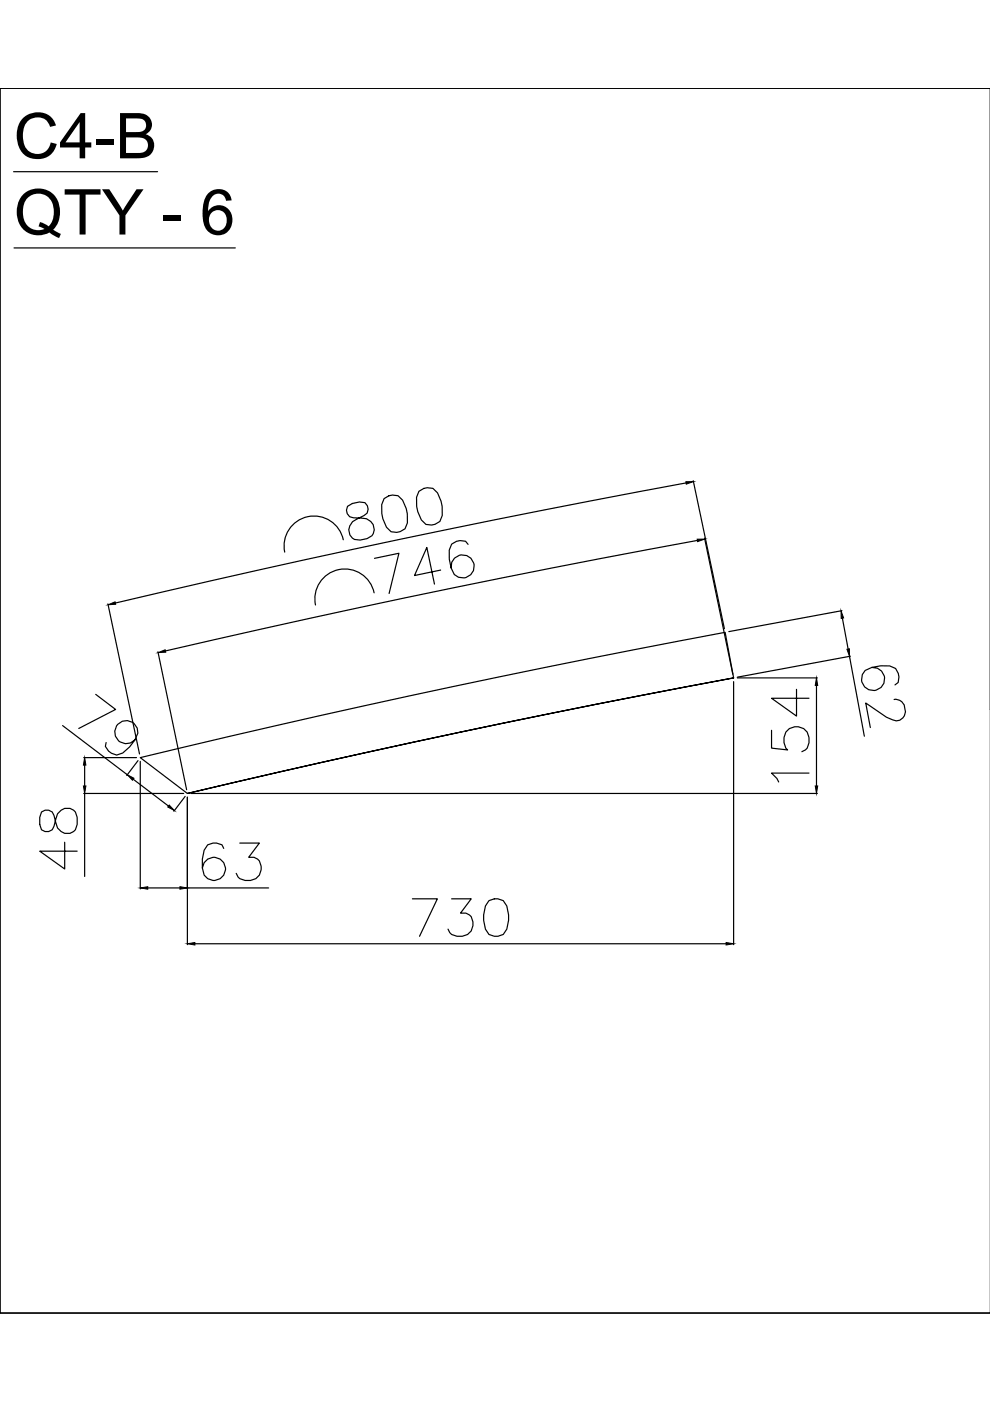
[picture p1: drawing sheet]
<svg xmlns="http://www.w3.org/2000/svg" width="210mm" height="297mm" viewBox="0 0 210 297" stroke-linecap="round" stroke-linejoin="round" font-family="sans-serif">
<defs><g id="words">
<g font-size="13.4">
<text x="2.9" y="33.6">C4-B</text>
<text x="3" y="49.7">QTY - 6</text>
</g>
</g></defs>
<!-- layer: 0 -->
<g fill="none" stroke="#000" stroke-width=".25">
<path d="M0 18.7h.1M0 18.7v259.7h210h-210zM0 18.7h210M2.9 36.4h30.5M3 52.6h46.9M72.8 114.4a6.3 6.3 0 0 0-7.5-4.9 6.3 6.3 0 0 0-4.9 7.6M73.7 107.4a1.6 1.6 0 0 0 1.3 2.4h1.5a2.37 2.37 0 0 1 2.5 1.1 2.37 2.37 0 0 1-.2 2.7 3.7 3.7 0 0 1-4.1 .5 2.4 2.4 0 0 1 1.1-4.1l1.4-.7a1.6 1.6 0 0 0 .2-2.7l-1.2-.2-1.5 .4zM79.4 118.4l5.2-1.1-2.1 8.5M81.4 105.7l1.1-.6 .7-.1 1.2 .1 1 1 .7 1.7 .3 1.1v2l-.5 1.2-1.1 .6-.7 .2-1.2-.2-1-.9-.7-1.8-.2-1.1-.1-1.9zM88.8 104.2l1.1-.6 .7-.2 1.2 .1 1 1 .7 1.8 .2 1.1 .1 1.9-.5 1.3-1.1 .6-.7 .1-1.2-.1-1-1-.7-1.7-.3-1.1v-2zM99.2 115.4l-.5-.6-1.2-.2-.7 .2-1 .6-.6 1.2 .1 2 .3 1.8 .7 1.4a2.46 2.46 0 0 0 4-.5 2.46 2.46 0 0 0-1.8-3.6 2.46 2.46 0 0 0-2.9 2.7M145.5 102.4a2416.4 2416.4 0 0 0-121 25.5"/>
<path d="M147 101.9l6.6 31.4M147.9 114.6a2404 2404 0 0 0-112.8 23.4M149.4 114.1l6 28.8M22.9 128l6.7 31.9M33.5 138.2l6.1 29.2M79.3 125.7a6.3 6.3 0 0 0-7.5-4.9 6.3 6.3 0 0 0-4.9 7.5M93.4 120.9l-5.5 1.1 2.6-5.9 1.6 7.7M178.5 129.5l-24 4.4M178.6 131.1l1.2 6.5M180.1 139.2l3.2 16.9M180.3 139.1l-24 4.5M13.3 153.8l13.7 10.5"/>
<path d="M20.3 147.2l4.2 3.2-7.8 4M28.6 156.9a2.46 2.46 0 0 1-3.9-.4 2.46 2.46 0 0 1 1.5-3.7 2.46 2.46 0 0 1 3 2.6l-.6 1.5-1.1 1.5-1.5 1.2-1.3 .5-1.1-.4-.6-.5-.7-.9 .2-.9M155.5 143.7l-1.8-9.6a2386.8 2386.8 0 0 0-124 26.5l10 7.6a2364.2 2364.2 0 0 1 115.8-24.5 2364.2 2364.2 0 0 0-115.8 24.5M155.5 144.5v55.8M156.3 143.7h17M163.6 154.8v3.8l3.4 .4a2.93 2.93 0 0 1 1.5-4.9 2.68 2.68 0 0 1 3 3.4l-.4 1.1-.3 .4-.8 .4M168.9 146.2v5.6l-5.3-3.8h7.9M173.1 145.3v21.3M184.8 141.5a2.46 2.46 0 0 1 2.7 3 2.46 2.46 0 0 1-3.6 1.6 2.46 2.46 0 0 1-.5-3.9l1.4-.7 1.9-.3h1.9l1.3 .5 .6 1.1 .1 .7-.2 1.2-.6 .5M189.6 148.3a1.99 1.99 0 0 1 2.1 1.2l.3 1.4a1.94 1.94 0 0 1-2.8 1.7l-1.2-.5-4.4-3 .9 5.1M8.8 172.2l-.4 1.1v1.5l.4 1.1a1.61 1.61 0 0 0 2.7-.7l.3-1.5a2.37 2.37 0 0 1 1.6-2.2 2.37 2.37 0 0 1 2.6 .7 3.6 3.6 0 0 1-.4 4.1 2.39 2.39 0 0 1-3.8-1.9l-.3-1.5a1.6 1.6 0 0 0-2.7-.7zM13.7 178.6v5.6l-5.3-3.7h8"/>
<path d="M17.7 160.6h11.2M17.7 168.2h21.2M17.9 162.2v4.4M17.9 168.2v17.6M28.2 165.2l7.5 5.7M29.3 161.3l-2.4 3.1M29.7 161.4v27.1M39.3 168.9l-2.4 3.1M39.7 169v31.3M40.5 168.2h132.8M47.4 179.9l-.3-.8-1.2-.4h-.7l-1.2 .4-.7 1.2-.4 1.8v1.9l.4 1.5a2.46 2.46 0 0 0 4 .3 2.46 2.46 0 0 0-1-3.9 2.46 2.46 0 0 0-3.4 2.1M50.8 178.7h4.2l-2.3 3.1a2.16 2.16 0 0 1 2.7 2.6 2.94 2.94 0 0 1-4.9 1.5l-.4-.7"/>
<path d="M171.5 163.9h-7.9l1.1 1.1 .4 .8M31.3 188.3h6.9M39.7 188.3h17.3M87.4 190.6h5.3l-3.7 7.9M95.7 190.6h4.2l-2.3 3a2.15 2.15 0 0 1 2.7 2.6 2.69 2.69 0 0 1-3.4 2.3l-1.2-.4-.3-.4-.4-.7M103.7 191l1.1-.4h.8l1.1 .4 .8 1.1 .3 1.9v1.1l-.3 1.9-.8 1.1-1.1 .4h-.8l-1.1-.4-.8-1.1-.4-1.9v-1.1l.4-1.9zM41.3 200.1h112.7"/>
</g>
<g fill="#000" stroke="#000" stroke-width=".21">
<path d="M145.4 102.1h1.6l-1.5 .6zM147.8 114.3h1.6l-1.5 .5zM22.9 128.2l1.5-.6 .1 .5zM33.5 138.4l1.5-.6 .1 .5zM178.3 129.5l.6 1.5-.5 .1zM179.6 137.7l.5-.1v1.6zM173.1 143.7l.3 1.6h-.6zM17.9 160.6l.3 1.6h-.5zM17.7 166.6h.5l-.3 1.6zM27 164.3l1.4 .7-.3 .4zM35.9 170.7l1.1 1.1-1.4-.7zM172.8 166.6h.6l-.3 1.6z"/>
<path d="M29.7 188.3l1.6-.3v.5zM38.2 188l1.5 .3-1.5 .2zM39.7 200.1l1.6-.3v.6zM154 199.8l1.5 .3-1.5 .3z"/>
</g>
<use href="#words"/>
</svg>
